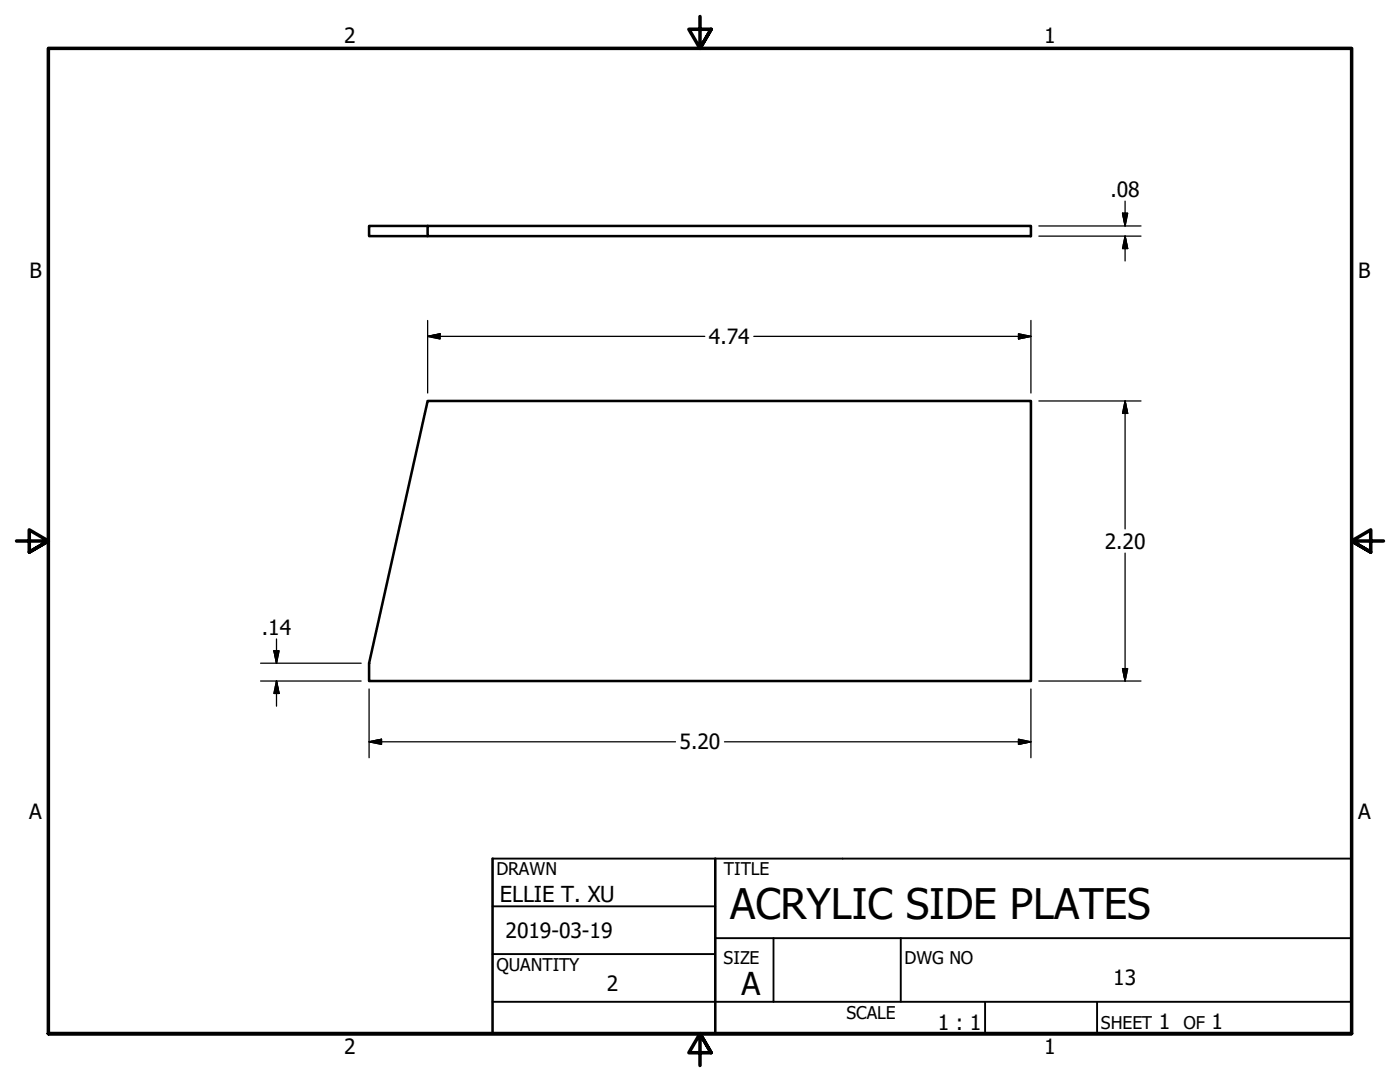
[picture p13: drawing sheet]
<svg xmlns="http://www.w3.org/2000/svg" width="279mm" height="216mm" viewBox="0 0 279 216" stroke-linecap="round" stroke-linejoin="round" font-family="sans-serif">
<defs><g id="words">
<text font-size="8.4" x="145.7" y="183.4">ACRYLIC SIDE PLATES</text>
<text font-size="6.3" x="148" y="198.6">A</text>
<text font-size="4.4" x="99.8" y="180">ELLIE T. XU</text>
<g font-size="4.2">
<text x="68.7" y="8.6">2</text>
<text x="208.4" y="8.6">1</text>
<text x="221.6" y="39.3">.08</text>
<text x="5.9" y="55.5">B</text>
<text x="271.1" y="55.5">B</text>
<text x="141.5" y="68.6">4.74</text>
<text x="220.5" y="109.5">2.20</text>
<text x="52.3" y="126.7">.14</text>
<text x="135.6" y="149.5">5.20</text>
<text x="5.8" y="163.4">A</text>
<text x="271" y="163.4">A</text>
<text x="100.9" y="187.3">2019-03-19</text>
<text x="121.1" y="197.7">2</text>
<text x="222.2" y="196.5">13</text>
<text x="187.1" y="205.5">1 : 1</text>
<text x="231.3" y="205.4">1</text>
<text x="241.8" y="205.4">1</text>
<text x="68.7" y="210.3">2</text>
<text x="208.4" y="210.3">1</text>
</g>
<g font-size="3.5">
<text x="99.1" y="174.6">DRAWN</text>
<text x="144.5" y="174.6">TITLE</text>
<text x="99.1" y="193.8">QUANTITY</text>
<text x="144.4" y="192.3">SIZE</text>
<text x="180.5" y="192.3">DWG NO</text>
<text x="168.9" y="203.3">SCALE</text>
<text x="219.7" y="205.4">SHEET</text>
<text x="236.2" y="205.4">OF</text>
</g>
</g></defs>
<!-- layer: Visible (ANSI) -->
<path d="M85.3 45.1h120.4v2h-120.4zM85.3 45.1h-11.6v2h11.6M85.3 80h120.4v55.9h-132v-3.6z" fill="none" stroke="#000" stroke-width=".51"/>
<!-- layer: Border (ANSI) -->
<path d="M139.7 3.3v6.4l-2.2-3.9h4.4l-2.2 3.9 2.2-3.9M3.3 107.9h6.4l-3.9-2.2v4.5l3.9-2.3-3.9 2.3M276.1 107.9h-6.4l3.9-2.2v4.5l-3.9-2.3 3.9 2.3M9.7 206.2v-196.5h260v196.5h-260h260M141.9 210.1l-2.2-3.9 2.2 3.9h-4.4l2.2-3.9v6.4" fill="none" stroke="#000" stroke-width=".7"/>
<!-- layer: Title (ANSI) -->
<path d="M98.3 171.3v34.9h171.4v-34.9M142.7 171.3v34.9" fill="none" stroke="#000" stroke-width=".51"/>
<path d="M98.3 171.3h171.4M98.3 199.9h171.4M98.3 180.8h44.4M98.3 190.4h44.4M142.7 187.2h127M154.4 187.2v12.7M179.8 187.2v12.7M196.6 199.9v6.3M218.9 199.9v6.3" fill="none" stroke="#000" stroke-width=".38"/>
<!-- layer: Dimension (ANSI) -->
<g fill="none" stroke="#000" stroke-width=".25">
<path d="M207.3 47.1h20.4M207.3 45.1h20.4M224 42.5h1l-.5 2.6zM224.5 47.1l.5 2.5h-1zM224.5 40.1v5M224.5 47.1v5M85.3 67.1l2.5-.5v1zM85.3 67.1h55.4M85.3 63.9v14.5M150.4 67.1h55.3M203.3 66.6l2.4 .5-2.4 .5zM205.7 63.9v14.5"/>
<path d="M207.3 80h20.4M224.5 80l.5 2.5h-1zM224.5 80v25.5M224.5 110.4v25.5M52 135.9h20.1M52 132.3h20.1M54.7 129.9h1l-.5 2.4zM55.2 135.9l.5 2.5h-1zM55.2 127.5v4.8M55.2 135.9v5M73.7 137.5v13.7M205.7 137.5v13.7"/>
<path d="M207.3 135.9h20.4M224 133.4h1l-.5 2.5zM73.7 148l2.4-.5v1zM73.7 148h61.1M144.6 148h61.1M203.3 147.5l2.4 .5-2.4 .5z"/>
</g>
<g fill="#000" stroke="#000" stroke-width=".25">
<path d="M224 42.5l.5 2.6zM224 42.5h1l-.5 2.6zM224.5 47.1l.5 2.5zM224.5 47.1l.5 2.5h-1zM85.3 67.1l2.5-.5zM85.3 67.1l2.5-.5v1zM203.3 67.6l2.4-.5zM203.3 66.6l2.4 .5-2.4 .5zM224.5 80l.5 2.5zM224.5 80l.5 2.5h-1zM54.7 129.9l.5 2.4zM54.7 129.9h1l-.5 2.4z"/>
<path d="M55.2 135.9l.5 2.5zM55.2 135.9l.5 2.5h-1zM224 133.4l.5 2.5zM224 133.4h1l-.5 2.5zM73.7 148l2.4-.5zM73.7 148l2.4-.5v1zM203.3 148.5l2.4-.5zM203.3 147.5l2.4 .5-2.4 .5z"/>
</g>
<use href="#words"/>
</svg>
